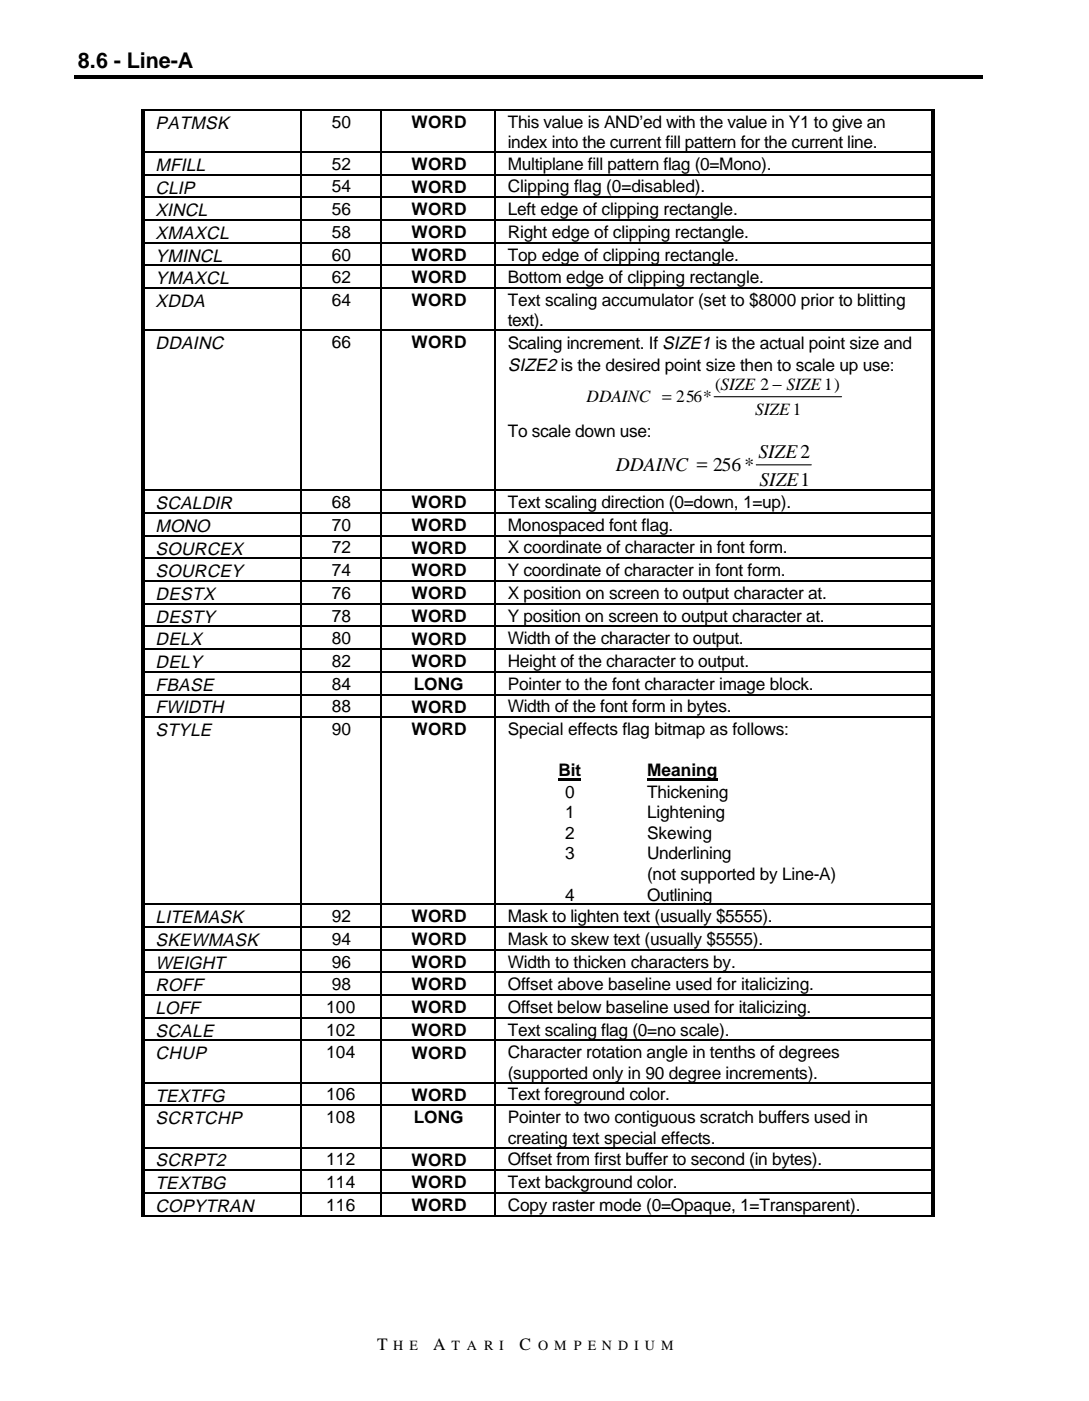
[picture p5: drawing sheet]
<svg xmlns="http://www.w3.org/2000/svg" width="178mm" height="229mm" viewBox="0 0 178 229" stroke-linecap="round" stroke-linejoin="round" font-family="sans-serif">
<defs><g id="words">
<text font-size="3.5" x="12.7" y="11.1">8.6 - Line-A</text>
<g font-size="3.2">
<text x="100.5" y="76.9">DDAINC = 256*</text>
<text x="123.8" y="74.8">SIZE2</text>
<text x="124" y="79.4">SIZE1</text>
</g>
<g font-size="2.9">
<text x="25.4" y="21">PATMSK</text>
<text x="25.4" y="27.9">MFILL</text>
<text x="25.4" y="31.6">CLIP</text>
<text x="25.4" y="35.3">XINCL</text>
<text x="25.4" y="39">XMAXCL</text>
<text x="25.4" y="42.7">YMINCL</text>
<text x="25.4" y="46.4">YMAXCL</text>
<text x="25.4" y="50.1">XDDA</text>
<text x="25.4" y="57">DDAINC</text>
<text x="82.9" y="60.5">SIZE2 is the desired point size then to scale up use:</text>
<text x="25.4" y="83.1">SCALDIR</text>
<text x="25.4" y="86.8">MONO</text>
<text x="25.4" y="90.5">SOURCEX</text>
<text x="25.4" y="94.2">SOURCEY</text>
<text x="25.4" y="97.9">DESTX</text>
<text x="25.4" y="101.6">DESTY</text>
<text x="25.4" y="105.3">DELX</text>
<text x="25.4" y="109">DELY</text>
<text x="25.4" y="112.7">FBASE</text>
<text x="25.4" y="116.4">FWIDTH</text>
<text x="25.4" y="120.1">STYLE</text>
<text x="25.4" y="150.6">LITEMASK</text>
<text x="25.4" y="154.3">SKEWMASK</text>
<text x="25.4" y="158">WEIGHT</text>
<text x="25.4" y="161.7">ROFF</text>
<text x="25.4" y="165.5">LOFF</text>
<text x="25.4" y="169.2">SCALE</text>
<text x="25.4" y="172.9">CHUP</text>
<text x="25.4" y="179.7">TEXTFG</text>
<text x="25.4" y="183.4">SCRTCHP</text>
<text x="25.4" y="190.3">SCRPT2</text>
<text x="25.4" y="194">TEXTBG</text>
<text x="25.4" y="197.7">COPYTRAN</text>
</g>
<g font-size="2.8">
<text x="54.2" y="20.8">50</text>
<text x="67.2" y="20.8">WORD</text>
<text x="82.9" y="20.8">This value is AND’ed with the value in Y1 to give an</text>
<text x="54.2" y="27.7">52</text>
<text x="67.2" y="27.7">WORD</text>
<text x="82.9" y="24.2">index into the current fill pattern for the current line.</text>
<text x="82.9" y="27.7">Multiplane fill pattern flag (0=Mono).</text>
<text x="54.2" y="31.4">54</text>
<text x="54.2" y="35.1">56</text>
<text x="67.2" y="31.4">WORD</text>
<text x="67.2" y="35.1">WORD</text>
<text x="82.9" y="31.4">Clipping flag (0=disabled).</text>
<text x="82.9" y="35.1">Left edge of clipping rectangle.</text>
<text x="54.2" y="38.8">58</text>
<text x="67.2" y="38.8">WORD</text>
<text x="82.9" y="38.8">Right edge of clipping rectangle.</text>
<text x="54.2" y="42.5">60</text>
<text x="54.2" y="46.2">62</text>
<text x="67.2" y="42.5">WORD</text>
<text x="67.2" y="46.2">WORD</text>
<text x="82.9" y="42.5">Top edge of clipping rectangle.</text>
<text x="82.9" y="46.2">Bottom edge of clipping rectangle.</text>
<text x="54.2" y="49.9">64</text>
<text x="67.2" y="50">WORD</text>
<text x="82.9" y="49.9">Text scaling accumulator (set to $8000 prior to blitting</text>
<text x="82.9" y="53.3">text).</text>
<text x="54.2" y="56.8">66</text>
<text x="67.2" y="56.8">WORD</text>
<text x="82.9" y="57">Scaling increment. If SIZE1 is the actual point size and</text>
<text x="95.8" y="65.6">DDAINC = 256*</text>
<text x="116.8" y="63.7">(SIZE 2 − SIZE1)</text>
<text x="82.9" y="71.3">To scale down use:</text>
<text x="123.3" y="67.7">SIZE1</text>
<text x="54.2" y="82.9">68</text>
<text x="67.2" y="82.9">WORD</text>
<text x="82.9" y="82.9">Text scaling direction (0=down, 1=up).</text>
<text x="54.2" y="86.6">70</text>
<text x="67.2" y="86.6">WORD</text>
<text x="82.9" y="86.6">Monospaced font flag.</text>
<text x="54.2" y="90.3">72</text>
<text x="54.2" y="94">74</text>
<text x="67.2" y="90.3">WORD</text>
<text x="67.2" y="94.1">WORD</text>
<text x="82.9" y="90.3">X coordinate of character in font form.</text>
<text x="82.9" y="94">Y coordinate of character in font form.</text>
<text x="54.2" y="97.7">76</text>
<text x="54.2" y="101.4">78</text>
<text x="67.2" y="97.8">WORD</text>
<text x="67.2" y="101.5">WORD</text>
<text x="82.9" y="97.7">X position on screen to output character at.</text>
<text x="82.9" y="101.4">Y position on screen to output character at.</text>
<text x="54.2" y="105.1">80</text>
<text x="67.2" y="105.2">WORD</text>
<text x="82.9" y="105.1">Width of the character to output.</text>
<text x="54.2" y="108.8">82</text>
<text x="54.2" y="112.5">84</text>
<text x="67.2" y="108.9">WORD</text>
<text x="67.6" y="112.6">LONG</text>
<text x="82.9" y="108.8">Height of the character to output.</text>
<text x="82.9" y="112.5">Pointer to the font character image block.</text>
<text x="54.2" y="116.2">88</text>
<text x="54.2" y="119.9">90</text>
<text x="67.2" y="116.3">WORD</text>
<text x="67.2" y="120">WORD</text>
<text x="82.9" y="116.2">Width of the font form in bytes.</text>
<text x="82.9" y="119.9">Special effects flag bitmap as follows:</text>
<text x="91.2" y="126.7">Bit</text>
<text x="92.3" y="130.2">0</text>
<text x="105.7" y="130.2">Thickening</text>
<text x="105.7" y="126.7">Meaning</text>
<text x="92.3" y="133.5">1</text>
<text x="92.3" y="136.9">2</text>
<text x="105.7" y="133.5">Lightening</text>
<text x="105.7" y="136.9">Skewing</text>
<text x="92.3" y="140.2">3</text>
<text x="105.7" y="140.2">Underlining</text>
<text x="105.7" y="143.6">(not supported by Line-A)</text>
<text x="92.3" y="146.9">4</text>
<text x="105.7" y="146.9">Outlining</text>
<text x="54.2" y="150.5">92</text>
<text x="54.2" y="154.2">94</text>
<text x="67.2" y="150.5">WORD</text>
<text x="67.2" y="154.2">WORD</text>
<text x="82.9" y="150.5">Mask to lighten text (usually $5555).</text>
<text x="82.9" y="154.2">Mask to skew text (usually $5555).</text>
<text x="54.2" y="157.9">96</text>
<text x="54.2" y="161.6">98</text>
<text x="67.2" y="157.9">WORD</text>
<text x="67.2" y="161.6">WORD</text>
<text x="82.9" y="157.9">Width to thicken characters by.</text>
<text x="82.9" y="161.6">Offset above baseline used for italicizing.</text>
<text x="53.3" y="165.3">100</text>
<text x="67.2" y="165.3">WORD</text>
<text x="82.9" y="165.3">Offset below baseline used for italicizing.</text>
<text x="53.3" y="169">102</text>
<text x="53.3" y="172.7">104</text>
<text x="67.2" y="169">WORD</text>
<text x="67.2" y="172.7">WORD</text>
<text x="82.9" y="169">Text scaling flag (0=no scale).</text>
<text x="82.9" y="172.7">Character rotation angle in tenths of degrees</text>
<text x="53.3" y="179.6">106</text>
<text x="67.2" y="179.6">WORD</text>
<text x="82.9" y="176">(supported only in 90 degree increments).</text>
<text x="82.9" y="179.6">Text foreground color.</text>
<text x="53.3" y="183.3">108</text>
<text x="67.6" y="183.3">LONG</text>
<text x="82.9" y="183.3">Pointer to two contiguous scratch buffers used in</text>
<text x="53.3" y="190.1">112</text>
<text x="67.2" y="190.2">WORD</text>
<text x="82.9" y="186.6">creating text special effects.</text>
<text x="82.9" y="190.1">Offset from first buffer to second (in bytes).</text>
<text x="53.3" y="193.9">114</text>
<text x="53.3" y="197.6">116</text>
<text x="67.2" y="193.9">WORD</text>
<text x="67.2" y="197.6">WORD</text>
<text x="82.9" y="193.9">Text background color.</text>
<text x="82.9" y="197.6">Copy raster mode (0=Opaque, 1=Transparent).</text>
<text x="61.6" y="220.3">T</text>
<text x="70.7" y="220.3">A</text>
<text x="84.8" y="220.3">C</text>
</g>
<g font-size="2.3">
<text x="64.2" y="220.3">H E</text>
<text x="73.7" y="220.3">T A R I</text>
<text x="87.8" y="220.3">O M P E N D I U M</text>
</g>
</g></defs>
<g fill="#000">
<path d="M12.2 12.3h148.3v.6h-148.3z" fill-rule="evenodd"/>
<path d="M23.1 18h.5v6.7h-.5z" fill-rule="evenodd"/>
<path d="M49 17.8h.2v.2h-.2z" fill-rule="evenodd"/>
<path d="M62.1 17.8h.2v.2h-.2z" fill-rule="evenodd"/>
<path d="M80.8 17.8h.2v.2h-.2z" fill-rule="evenodd"/>
<path d="M152 17.8h.6v.2h-.6z" fill-rule="evenodd"/>
<path d="M152 18h.6v6.7h-.6z" fill-rule="evenodd"/>
<path d="M23.1 24.7h.5v.2h-.5z" fill-rule="evenodd"/>
<path d="M23.1 24.9h.5v3.5h-.5z" fill-rule="evenodd"/>
<path d="M23.1 28.4h.5v.2h-.5z" fill-rule="evenodd"/>
<path d="M23.1 28.6h.5v3.5h-.5z" fill-rule="evenodd"/>
<path d="M23.1 32.1h.5v.2h-.5z" fill-rule="evenodd"/>
<path d="M23.1 32.3h.5v3.5h-.5z" fill-rule="evenodd"/>
<path d="M23.1 35.8h.5v.2h-.5z" fill-rule="evenodd"/>
<path d="M23.1 36h.5v3.5h-.5z" fill-rule="evenodd"/>
<path d="M23.1 39.5h.5v.2h-.5z" fill-rule="evenodd"/>
<path d="M23.1 39.7h.5v3.5h-.5z" fill-rule="evenodd"/>
<path d="M49 24.7h.2v.2h-.2z" fill-rule="evenodd"/>
<path d="M49 28.4h.2v.2h-.2z" fill-rule="evenodd"/>
<path d="M49 32.1h.2v.2h-.2z" fill-rule="evenodd"/>
<path d="M49 35.8h.2v.2h-.2z" fill-rule="evenodd"/>
<path d="M49 39.5h.2v.2h-.2z" fill-rule="evenodd"/>
<path d="M62.1 24.7h.2v.2h-.2z" fill-rule="evenodd"/>
<path d="M62.1 28.4h.2v.2h-.2z" fill-rule="evenodd"/>
<path d="M62.1 32.1h.2v.2h-.2z" fill-rule="evenodd"/>
<path d="M62.1 35.8h.2v.2h-.2z" fill-rule="evenodd"/>
<path d="M62.1 39.5h.2v.2h-.2z" fill-rule="evenodd"/>
<path d="M80.8 24.7h.2v.2h-.2z" fill-rule="evenodd"/>
<path d="M80.8 28.4h.2v.2h-.2z" fill-rule="evenodd"/>
<path d="M80.8 32.1h.2v.2h-.2z" fill-rule="evenodd"/>
<path d="M80.8 35.8h.2v.2h-.2z" fill-rule="evenodd"/>
<path d="M80.8 39.5h.2v.2h-.2z" fill-rule="evenodd"/>
<path d="M152 24.7h.6v.2h-.6z" fill-rule="evenodd"/>
<path d="M152 24.9h.6v3.5h-.6z" fill-rule="evenodd"/>
<path d="M152 28.4h.6v.2h-.6z" fill-rule="evenodd"/>
<path d="M152 28.6h.6v3.5h-.6z" fill-rule="evenodd"/>
<path d="M152 32.1h.6v.2h-.6z" fill-rule="evenodd"/>
<path d="M152 32.3h.6v3.5h-.6z" fill-rule="evenodd"/>
<path d="M152 35.8h.6v.2h-.6z" fill-rule="evenodd"/>
<path d="M152 36h.6v3.5h-.6z" fill-rule="evenodd"/>
<path d="M152 39.5h.6v.2h-.6z" fill-rule="evenodd"/>
<path d="M152 39.7h.6v3.5h-.6z" fill-rule="evenodd"/>
<path d="M23.1 43.2h.5v.2h-.5z" fill-rule="evenodd"/>
<path d="M23.1 43.4h.5v3.5h-.5z" fill-rule="evenodd"/>
<path d="M23.1 46.9h.5v.2h-.5z" fill-rule="evenodd"/>
<path d="M23.1 47.1h.5v6.7h-.5z" fill-rule="evenodd"/>
<path d="M23.1 53.8h.5v.2h-.5z" fill-rule="evenodd"/>
<path d="M23.1 54h.5v25.9h-.5z" fill-rule="evenodd"/>
<path d="M49 43.2h.2v.2h-.2z" fill-rule="evenodd"/>
<path d="M49 46.9h.2v.2h-.2z" fill-rule="evenodd"/>
<path d="M49 53.8h.2v.2h-.2z" fill-rule="evenodd"/>
<path d="M62.1 43.2h.2v.2h-.2z" fill-rule="evenodd"/>
<path d="M62.1 46.9h.2v.2h-.2z" fill-rule="evenodd"/>
<path d="M62.1 53.8h.2v.2h-.2z" fill-rule="evenodd"/>
<path d="M80.8 43.2h.2v.2h-.2z" fill-rule="evenodd"/>
<path d="M80.8 46.9h.2v.2h-.2z" fill-rule="evenodd"/>
<path d="M80.8 53.8h.2v.2h-.2z" fill-rule="evenodd"/>
<path d="M152 43.2h.6v.2h-.6z" fill-rule="evenodd"/>
<path d="M152 43.4h.6v3.5h-.6z" fill-rule="evenodd"/>
<path d="M152 46.9h.6v.2h-.6z" fill-rule="evenodd"/>
<path d="M152 47.1h.6v6.7h-.6z" fill-rule="evenodd"/>
<path d="M152 53.8h.6v.2h-.6z" fill-rule="evenodd"/>
<path d="M152 54h.6v25.9h-.6z" fill-rule="evenodd"/>
<path d="M23.1 79.9h.5v.2h-.5z" fill-rule="evenodd"/>
<path d="M49 79.9h.2v.2h-.2z" fill-rule="evenodd"/>
<path d="M62.1 79.9h.2v.2h-.2z" fill-rule="evenodd"/>
<path d="M80.8 79.9h.2v.2h-.2z" fill-rule="evenodd"/>
<path d="M152 79.9h.6v.2h-.6z" fill-rule="evenodd"/>
<path d="M23.1 80.1h.5v3.5h-.5z" fill-rule="evenodd"/>
<path d="M23.1 83.6h.5v.2h-.5z" fill-rule="evenodd"/>
<path d="M23.1 83.8h.5v3.5h-.5z" fill-rule="evenodd"/>
<path d="M23.1 87.3h.5v.2h-.5z" fill-rule="evenodd"/>
<path d="M23.1 87.5h.5v3.5h-.5z" fill-rule="evenodd"/>
<path d="M23.1 91h.5v.2h-.5z" fill-rule="evenodd"/>
<path d="M23.1 91.2h.5v3.5h-.5z" fill-rule="evenodd"/>
<path d="M23.1 94.7h.5v.2h-.5z" fill-rule="evenodd"/>
<path d="M23.1 94.9h.5v3.5h-.5z" fill-rule="evenodd"/>
<path d="M23.1 98.4h.5v.2h-.5z" fill-rule="evenodd"/>
<path d="M23.1 98.6h.5v3.5h-.5z" fill-rule="evenodd"/>
<path d="M49 83.6h.2v.2h-.2z" fill-rule="evenodd"/>
<path d="M49 87.3h.2v.2h-.2z" fill-rule="evenodd"/>
<path d="M49 91h.2v.2h-.2z" fill-rule="evenodd"/>
<path d="M49 94.7h.2v.2h-.2z" fill-rule="evenodd"/>
<path d="M49 98.4h.2v.2h-.2z" fill-rule="evenodd"/>
<path d="M62.1 83.6h.2v.2h-.2z" fill-rule="evenodd"/>
<path d="M62.1 87.3h.2v.2h-.2z" fill-rule="evenodd"/>
<path d="M62.1 91h.2v.2h-.2z" fill-rule="evenodd"/>
<path d="M62.1 94.7h.2v.2h-.2z" fill-rule="evenodd"/>
<path d="M62.1 98.4h.2v.2h-.2z" fill-rule="evenodd"/>
<path d="M80.8 83.6h.2v.2h-.2z" fill-rule="evenodd"/>
<path d="M80.8 87.3h.2v.2h-.2z" fill-rule="evenodd"/>
<path d="M80.8 91h.2v.2h-.2z" fill-rule="evenodd"/>
<path d="M80.8 94.7h.2v.2h-.2z" fill-rule="evenodd"/>
<path d="M80.8 98.4h.2v.2h-.2z" fill-rule="evenodd"/>
<path d="M152 80.1h.6v3.5h-.6z" fill-rule="evenodd"/>
<path d="M152 83.6h.6v.2h-.6z" fill-rule="evenodd"/>
<path d="M152 83.8h.6v3.5h-.6z" fill-rule="evenodd"/>
<path d="M152 87.3h.6v.2h-.6z" fill-rule="evenodd"/>
<path d="M152 87.5h.6v3.5h-.6z" fill-rule="evenodd"/>
<path d="M152 91h.6v.2h-.6z" fill-rule="evenodd"/>
<path d="M152 91.2h.6v3.5h-.6z" fill-rule="evenodd"/>
<path d="M152 94.7h.6v.2h-.6z" fill-rule="evenodd"/>
<path d="M152 94.9h.6v3.5h-.6z" fill-rule="evenodd"/>
<path d="M152 98.4h.6v.2h-.6z" fill-rule="evenodd"/>
<path d="M152 98.6h.6v3.5h-.6z" fill-rule="evenodd"/>
<path d="M23.1 102.1h.5v.2h-.5z" fill-rule="evenodd"/>
<path d="M23.1 102.3h.5v3.5h-.5z" fill-rule="evenodd"/>
<path d="M23.1 105.8h.5v.2h-.5z" fill-rule="evenodd"/>
<path d="M23.1 106h.5v3.5h-.5z" fill-rule="evenodd"/>
<path d="M23.1 109.5h.5v.2h-.5z" fill-rule="evenodd"/>
<path d="M23.1 109.7h.5v3.5h-.5z" fill-rule="evenodd"/>
<path d="M23.1 113.2h.5v.2h-.5z" fill-rule="evenodd"/>
<path d="M23.1 113.4h.5v3.5h-.5z" fill-rule="evenodd"/>
<path d="M23.1 116.9h.5v.2h-.5z" fill-rule="evenodd"/>
<path d="M23.1 117.1h.5v30.4h-.5z" fill-rule="evenodd"/>
<path d="M49 102.1h.2v.2h-.2z" fill-rule="evenodd"/>
<path d="M49 105.8h.2v.2h-.2z" fill-rule="evenodd"/>
<path d="M49 109.5h.2v.2h-.2z" fill-rule="evenodd"/>
<path d="M49 113.2h.2v.2h-.2z" fill-rule="evenodd"/>
<path d="M49 116.9h.2v.2h-.2z" fill-rule="evenodd"/>
<path d="M62.1 102.1h.2v.2h-.2z" fill-rule="evenodd"/>
<path d="M62.1 105.8h.2v.2h-.2z" fill-rule="evenodd"/>
<path d="M62.1 109.5h.2v.2h-.2z" fill-rule="evenodd"/>
<path d="M62.1 113.2h.2v.2h-.2z" fill-rule="evenodd"/>
<path d="M62.1 116.9h.2v.2h-.2z" fill-rule="evenodd"/>
<path d="M80.8 102.1h.2v.2h-.2z" fill-rule="evenodd"/>
<path d="M80.8 105.8h.2v.2h-.2z" fill-rule="evenodd"/>
<path d="M80.8 109.5h.2v.2h-.2z" fill-rule="evenodd"/>
<path d="M80.8 113.2h.2v.2h-.2z" fill-rule="evenodd"/>
<path d="M80.8 116.9h.2v.2h-.2z" fill-rule="evenodd"/>
<path d="M152 102.1h.6v.2h-.6z" fill-rule="evenodd"/>
<path d="M152 102.3h.6v3.5h-.6z" fill-rule="evenodd"/>
<path d="M152 105.8h.6v.2h-.6z" fill-rule="evenodd"/>
<path d="M152 106h.6v3.5h-.6z" fill-rule="evenodd"/>
<path d="M152 109.5h.6v.2h-.6z" fill-rule="evenodd"/>
<path d="M152 109.7h.6v3.5h-.6z" fill-rule="evenodd"/>
<path d="M152 113.2h.6v.2h-.6z" fill-rule="evenodd"/>
<path d="M152 113.4h.6v3.5h-.6z" fill-rule="evenodd"/>
<path d="M152 116.9h.6v.2h-.6z" fill-rule="evenodd"/>
<path d="M152 117.1h.6v30.4h-.6z" fill-rule="evenodd"/>
<path d="M23.1 147.5h.5v.1h-.5z" fill-rule="evenodd"/>
<path d="M23.1 147.6h.5v3.6h-.5z" fill-rule="evenodd"/>
<path d="M23.1 151.2h.5v.1h-.5z" fill-rule="evenodd"/>
<path d="M23.1 151.3h.5v3.6h-.5z" fill-rule="evenodd"/>
<path d="M23.1 154.9h.5v.1h-.5z" fill-rule="evenodd"/>
<path d="M23.1 155h.5v3.6h-.5z" fill-rule="evenodd"/>
<path d="M23.1 158.6h.5v.1h-.5z" fill-rule="evenodd"/>
<path d="M23.1 158.7h.5v3.6h-.5z" fill-rule="evenodd"/>
<path d="M49 147.5h.2v.1h-.2z" fill-rule="evenodd"/>
<path d="M49 151.2h.2v.1h-.2z" fill-rule="evenodd"/>
<path d="M49 154.9h.2v.1h-.2z" fill-rule="evenodd"/>
<path d="M49 158.6h.2v.1h-.2z" fill-rule="evenodd"/>
<path d="M62.1 147.5h.2v.1h-.2z" fill-rule="evenodd"/>
<path d="M62.1 151.2h.2v.1h-.2z" fill-rule="evenodd"/>
<path d="M62.1 154.9h.2v.1h-.2z" fill-rule="evenodd"/>
<path d="M62.1 158.6h.2v.1h-.2z" fill-rule="evenodd"/>
<path d="M80.8 147.5h.2v.1h-.2z" fill-rule="evenodd"/>
<path d="M80.8 151.2h.2v.1h-.2z" fill-rule="evenodd"/>
<path d="M80.8 154.9h.2v.1h-.2z" fill-rule="evenodd"/>
<path d="M80.8 158.6h.2v.1h-.2z" fill-rule="evenodd"/>
<path d="M152 147.5h.6v.1h-.6z" fill-rule="evenodd"/>
<path d="M152 147.6h.6v3.6h-.6z" fill-rule="evenodd"/>
<path d="M152 151.2h.6v.1h-.6z" fill-rule="evenodd"/>
<path d="M152 151.3h.6v3.6h-.6z" fill-rule="evenodd"/>
<path d="M152 154.9h.6v.1h-.6z" fill-rule="evenodd"/>
<path d="M152 155h.6v3.6h-.6z" fill-rule="evenodd"/>
<path d="M152 158.6h.6v.1h-.6z" fill-rule="evenodd"/>
<path d="M152 158.7h.6v3.6h-.6z" fill-rule="evenodd"/>
<path d="M23.1 162.3h.5v.2h-.5z" fill-rule="evenodd"/>
<path d="M23.1 162.5h.5v3.5h-.5z" fill-rule="evenodd"/>
<path d="M23.1 166h.5v.2h-.5z" fill-rule="evenodd"/>
<path d="M23.1 166.2h.5v3.5h-.5z" fill-rule="evenodd"/>
<path d="M23.1 169.7h.5v.2h-.5z" fill-rule="evenodd"/>
<path d="M23.1 169.9h.5v6.7h-.5z" fill-rule="evenodd"/>
<path d="M23.1 176.6h.5v.1h-.5z" fill-rule="evenodd"/>
<path d="M23.1 176.7h.5v3.6h-.5z" fill-rule="evenodd"/>
<path d="M49 162.3h.2v.2h-.2z" fill-rule="evenodd"/>
<path d="M49 166h.2v.2h-.2z" fill-rule="evenodd"/>
<path d="M49 169.7h.2v.2h-.2z" fill-rule="evenodd"/>
<path d="M49 176.6h.2v.1h-.2z" fill-rule="evenodd"/>
<path d="M62.1 162.3h.2v.2h-.2z" fill-rule="evenodd"/>
<path d="M62.1 166h.2v.2h-.2z" fill-rule="evenodd"/>
<path d="M62.1 169.7h.2v.2h-.2z" fill-rule="evenodd"/>
<path d="M62.1 176.6h.2v.1h-.2z" fill-rule="evenodd"/>
<path d="M80.8 162.3h.2v.2h-.2z" fill-rule="evenodd"/>
<path d="M80.8 166h.2v.2h-.2z" fill-rule="evenodd"/>
<path d="M80.8 169.7h.2v.2h-.2z" fill-rule="evenodd"/>
<path d="M80.8 176.6h.2v.1h-.2z" fill-rule="evenodd"/>
<path d="M152 162.3h.6v.2h-.6z" fill-rule="evenodd"/>
<path d="M152 162.5h.6v3.5h-.6z" fill-rule="evenodd"/>
<path d="M152 166h.6v.2h-.6z" fill-rule="evenodd"/>
<path d="M152 166.2h.6v3.5h-.6z" fill-rule="evenodd"/>
<path d="M152 169.7h.6v.2h-.6z" fill-rule="evenodd"/>
<path d="M152 169.9h.6v6.7h-.6z" fill-rule="evenodd"/>
<path d="M152 176.6h.6v.1h-.6z" fill-rule="evenodd"/>
<path d="M152 176.7h.6v3.6h-.6z" fill-rule="evenodd"/>
<path d="M23.1 180.3h.5v.1h-.5z" fill-rule="evenodd"/>
<path d="M23.1 180.4h.5v6.7h-.5z" fill-rule="evenodd"/>
<path d="M23.1 187.1h.5v.2h-.5z" fill-rule="evenodd"/>
<path d="M23.1 187.3h.5v3.6h-.5z" fill-rule="evenodd"/>
<path d="M23.1 190.9h.5v.1h-.5z" fill-rule="evenodd"/>
<path d="M23.1 191h.5v3.6h-.5z" fill-rule="evenodd"/>
<path d="M23.1 194.6h.5v.1h-.5z" fill-rule="evenodd"/>
<path d="M23.1 194.7h.5v3.6h-.5z" fill-rule="evenodd"/>
<path d="M49 180.3h.2v.1h-.2z" fill-rule="evenodd"/>
<path d="M49 187.1h.2v.2h-.2z" fill-rule="evenodd"/>
<path d="M49 190.9h.2v.1h-.2z" fill-rule="evenodd"/>
<path d="M49 194.6h.2v.1h-.2z" fill-rule="evenodd"/>
<path d="M49 198.3h.2v.1h-.2z" fill-rule="evenodd"/>
<path d="M62.1 180.3h.2v.1h-.2z" fill-rule="evenodd"/>
<path d="M62.1 187.1h.2v.2h-.2z" fill-rule="evenodd"/>
<path d="M62.1 190.9h.2v.1h-.2z" fill-rule="evenodd"/>
<path d="M62.1 194.6h.2v.1h-.2z" fill-rule="evenodd"/>
<path d="M62.1 198.3h.2v.1h-.2z" fill-rule="evenodd"/>
<path d="M80.8 180.3h.2v.1h-.2z" fill-rule="evenodd"/>
<path d="M80.8 187.1h.2v.2h-.2z" fill-rule="evenodd"/>
<path d="M80.8 190.9h.2v.1h-.2z" fill-rule="evenodd"/>
<path d="M80.8 194.6h.2v.1h-.2z" fill-rule="evenodd"/>
<path d="M80.8 198.3h.2v.1h-.2z" fill-rule="evenodd"/>
<path d="M152 180.3h.6v.1h-.6z" fill-rule="evenodd"/>
<path d="M152 180.4h.6v6.7h-.6z" fill-rule="evenodd"/>
<path d="M152 187.1h.6v.2h-.6z" fill-rule="evenodd"/>
<path d="M152 187.3h.6v3.6h-.6z" fill-rule="evenodd"/>
<path d="M152 190.9h.6v.1h-.6z" fill-rule="evenodd"/>
<path d="M152 191h.6v3.6h-.6z" fill-rule="evenodd"/>
<path d="M152 194.6h.6v.1h-.6z" fill-rule="evenodd"/>
<path d="M152 194.7h.6v3.6h-.6z" fill-rule="evenodd"/>
<path d="M152 198.3h.6v.1h-.6z" fill-rule="evenodd"/>
</g>
<g fill="none" stroke="#000" stroke-width=".18">
<path d="M23.1 17.9h25.9M49.1 18v6.7M49.2 17.9h12.9M62.2 18v6.7M62.3 17.9h18.5M80.9 18v6.7M81 17.9h71M23.6 24.8h25.4M23.6 28.5h25.4M23.6 32.2h25.4M23.6 35.9h25.4M23.6 39.6h25.4"/>
<path d="M49.1 24.9v3.5M49.1 28.6v3.5M49.1 32.3v3.5M49.1 36v3.5M49.1 39.7v3.5M49.2 24.8h12.9M49.2 28.5h12.9M49.2 32.2h12.9M49.2 35.9h12.9M49.2 39.6h12.9M62.2 24.9v3.5M62.2 28.6v3.5"/>
<path d="M62.2 32.3v3.5M62.2 36v3.5M62.2 39.7v3.5M62.3 24.8h18.5M62.3 28.5h18.5M62.3 32.2h18.5M62.3 35.9h18.5M62.3 39.6h18.5M80.9 24.9v3.5M80.9 28.6v3.5M80.9 32.3v3.5M80.9 36v3.5"/>
<path d="M80.9 39.7v3.5M81 24.8h71M81 28.5h71M81 32.2h71M81 35.9h71M81 39.6h71M23.6 43.3h25.4M23.6 47h25.4M23.6 53.9h25.4M49.1 43.4v3.5M49.1 47.1v6.7M49.1 54v25.9"/>
<path d="M49.2 43.3h12.9M49.2 47h12.9M49.2 53.9h12.9M62.2 43.4v3.5M62.2 47.1v6.7M62.2 54v25.9M62.3 43.3h18.5M62.3 47h18.5M62.3 53.9h18.5M80.9 43.4v3.5M80.9 47.1v6.7M80.9 54v25.9"/>
<path d="M81 43.3h71M81 47h71M81 53.9h71M23.6 80h25.4M49.2 80h12.9M62.3 80h18.5M81 80h71M116.6 64.7h20.8M123.5 75.8h9M23.6 83.7h25.4M23.6 87.4h25.4M23.6 91.1h25.4"/>
<path d="M23.6 94.8h25.4M23.6 98.5h25.4M49.1 80.1v3.5M49.1 83.8v3.5M49.1 87.5v3.5M49.1 91.2v3.5M49.1 94.9v3.5M49.1 98.6v3.5M49.2 83.7h12.9M49.2 87.4h12.9M49.2 91.1h12.9M49.2 94.8h12.9"/>
<path d="M49.2 98.5h12.9M62.2 80.1v3.5M62.2 83.8v3.5M62.2 87.5v3.5M62.2 91.2v3.5M62.2 94.9v3.5M62.2 98.6v3.5M62.3 83.7h18.5M62.3 87.4h18.5M62.3 91.1h18.5M62.3 94.8h18.5M62.3 98.5h18.5"/>
<path d="M80.9 80.1v3.5M80.9 83.8v3.5M80.9 87.5v3.5M80.9 91.2v3.5M80.9 94.9v3.5M80.9 98.6v3.5M81 83.7h71M81 87.4h71M81 91.1h71M81 94.8h71M81 98.5h71M23.6 102.2h25.4"/>
<path d="M23.6 105.9h25.4M23.6 109.6h25.4M23.6 113.3h25.4M23.6 117h25.4M49.1 102.3v3.5M49.1 106v3.5M49.1 109.7v3.5M49.1 113.4v3.5M49.1 117.1v30.4M49.2 102.2h12.9M49.2 105.9h12.9M49.2 109.6h12.9"/>
<path d="M49.2 113.3h12.9M49.2 117h12.9M62.2 102.3v3.5M62.2 106v3.5M62.2 109.7v3.5M62.2 113.4v3.5M62.2 117.1v30.4M62.3 102.2h18.5M62.3 105.9h18.5M62.3 109.6h18.5M62.3 113.3h18.5M62.3 117h18.5"/>
<path d="M80.9 102.3v3.5M80.9 106v3.5M80.9 109.7v3.5M80.9 113.4v3.5M80.9 117.1v30.4M81 102.2h71M81 105.9h71M81 109.6h71M81 113.3h71M81 117h71M23.6 147.5h25.4M23.6 151.3h25.4"/>
<path d="M23.6 155h25.4M23.6 158.7h25.4M49.1 147.6v3.6M49.1 151.3v3.6M49.1 155v3.6M49.1 158.7v3.6M49.2 147.5h12.9M49.2 151.3h12.9M49.2 155h12.9M49.2 158.7h12.9M62.2 147.6v3.6M62.2 151.3v3.6"/>
<path d="M62.2 155v3.6M62.2 158.7v3.6M62.3 147.5h18.5M62.3 151.3h18.5M62.3 155h18.5M62.3 158.7h18.5M80.9 147.6v3.6M80.9 151.3v3.6M80.9 155v3.6M80.9 158.7v3.6M81 147.5h71M81 151.3h71"/>
<path d="M81 155h71M81 158.7h71M23.6 162.4h25.4M23.6 166.1h25.4M23.6 169.8h25.4M23.6 176.7h25.4M49.1 162.5v3.5M49.1 166.2v3.5M49.1 169.9v6.7M49.1 176.7v3.6M49.2 162.4h12.9M49.2 166.1h12.9"/>
<path d="M49.2 169.8h12.9M49.2 176.7h12.9M62.2 162.5v3.5M62.2 166.2v3.5M62.2 169.9v6.7M62.2 176.7v3.6M62.3 162.4h18.5M62.3 166.1h18.5M62.3 169.8h18.5M62.3 176.7h18.5M80.9 162.5v3.5M80.9 166.2v3.5"/>
<path d="M80.9 169.9v6.7M80.9 176.7v3.6M81 162.4h71M81 166.1h71M81 169.8h71M81 176.7h71M23.1 198.3h25.9M23.6 180.4h25.4M23.6 187.2h25.4M23.6 190.9h25.4M23.6 194.6h25.4M49.1 180.4v6.7"/>
<path d="M49.1 187.3v3.6M49.1 191v3.6M49.1 194.7v3.6M49.2 180.4h12.9M49.2 187.2h12.9M49.2 190.9h12.9M49.2 194.6h12.9M49.2 198.3h12.9M62.2 180.4v6.7M62.2 187.3v3.6M62.2 191v3.6M62.2 194.7v3.6"/>
<path d="M62.3 180.4h18.5M62.3 187.2h18.5M62.3 190.9h18.5M62.3 194.6h18.5M62.3 198.3h18.5M80.9 180.4v6.7M80.9 187.3v3.6M80.9 191v3.6M80.9 194.7v3.6M81 180.4h71M81 187.2h71M81 190.9h71"/>
<path d="M81 194.6h71M81 198.3h71"/>
</g>
<path d="M91.2 127.2h3.7M105.7 127.2h11.4" fill="none" stroke="#000" stroke-width=".35"/>
<use href="#words"/>
</svg>
